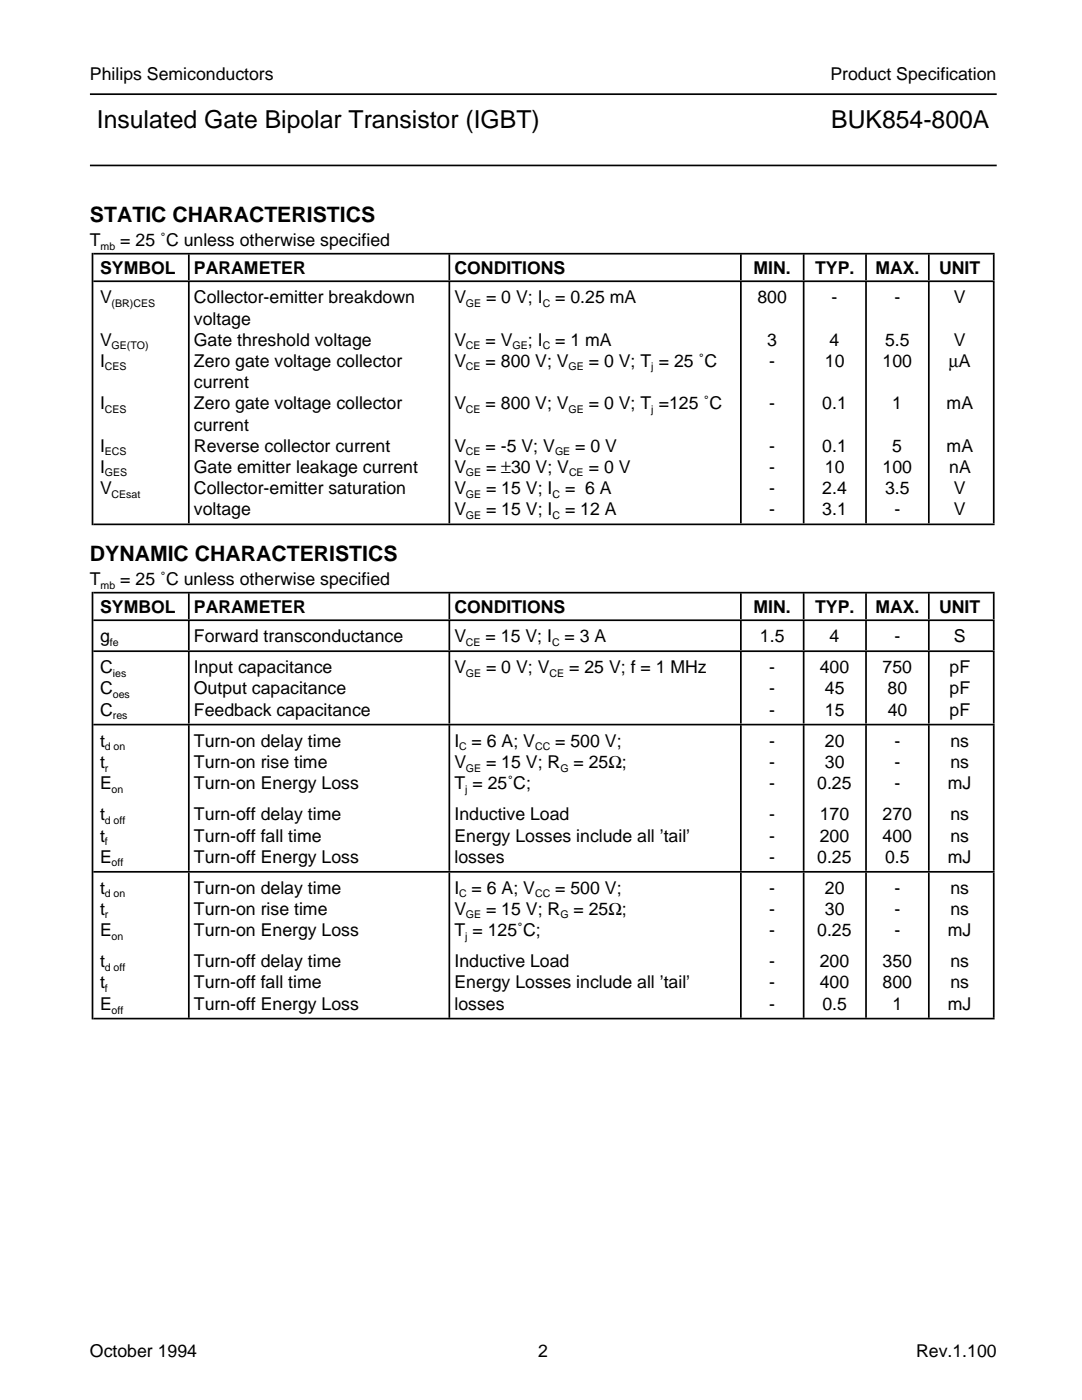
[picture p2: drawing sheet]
<svg xmlns="http://www.w3.org/2000/svg" width="216mm" height="279mm" viewBox="0 0 216 279" stroke-linecap="round" stroke-linejoin="round" font-family="sans-serif">
<defs><g id="words">
<g font-size="4.9">
<text x="19.3" y="25.5">Insulated Gate Bipolar Transistor (IGBT)</text>
<text x="165.9" y="25.5">BUK854-800A</text>
</g>
<g font-size="4.2">
<text x="17.9" y="44.4">STATIC CHARACTERISTICS</text>
<text x="17.9" y="112">DYNAMIC CHARACTERISTICS</text>
</g>
<g font-size="3.5">
<text x="17.9" y="16">Philips Semiconductors</text>
<text x="165.7" y="16">Product Specification</text>
<text x="17.9" y="49.2">T</text>
<text x="24" y="49.2">= 25 ˚C unless otherwise specified</text>
<text x="20" y="54.7">SYMBOL</text>
<text x="38.7" y="54.7">PARAMETER</text>
<text x="90.7" y="54.7">CONDITIONS</text>
<text x="150.4" y="54.7">MIN.</text>
<text x="162.6" y="54.7">TYP.</text>
<text x="174.7" y="54.7">MAX.</text>
<text x="187.4" y="54.7">UNIT</text>
<text x="20" y="60.5">V</text>
<text x="38.7" y="64.8">voltage</text>
<text x="38.7" y="60.5">Collector-emitter breakdown</text>
<text x="90.7" y="60.5">V</text>
<text x="97" y="60.5">= 0 V; I</text>
<text x="110.8" y="60.5">= 0.25 mA</text>
<text x="151.1" y="60.5">800</text>
<text x="165.9" y="60.5">-</text>
<text x="178.5" y="60.5">-</text>
<text x="190.3" y="60.5">V</text>
<text x="20" y="69">V</text>
<text x="38.7" y="69">Gate threshold voltage</text>
<text x="90.7" y="69">V</text>
<text x="96.9" y="69">= V</text>
<text x="105.3" y="69">; I</text>
<text x="110.8" y="69">= 1 mA</text>
<text x="153.1" y="69">3</text>
<text x="165.5" y="69">4</text>
<text x="176.6" y="69">5.5</text>
<text x="190.3" y="69">V</text>
<text x="20" y="73.2">I</text>
<text x="38.7" y="73.2">Zero gate voltage collector</text>
<text x="38.7" y="77.5">current</text>
<text x="90.7" y="73.2">V</text>
<text x="96.9" y="73.2">= 800 V; V</text>
<text x="117.5" y="73.2">= 0 V; T = 25 ˚C</text>
<text x="153.5" y="73.2">-</text>
<text x="164.6" y="73.2">10</text>
<text x="176.1" y="73.2">100</text>
<text x="189.3" y="73.2">µA</text>
<text x="20" y="81.7">I</text>
<text x="38.7" y="81.7">Zero gate voltage collector</text>
<text x="90.7" y="81.7">V</text>
<text x="96.9" y="81.7">= 800 V; V</text>
<text x="117.5" y="81.7">= 0 V; T =125 ˚C</text>
<text x="153.5" y="81.7">-</text>
<text x="164.1" y="81.7">0.1</text>
<text x="178.1" y="81.7">1</text>
<text x="188.9" y="81.7">mA</text>
<text x="38.7" y="85.9">current</text>
<text x="20" y="90.2">I</text>
<text x="20" y="94.4">I</text>
<text x="38.7" y="90.2">Reverse collector current</text>
<text x="38.7" y="94.4">Gate emitter leakage current</text>
<text x="90.7" y="90.2">V</text>
<text x="90.7" y="94.4">V</text>
<text x="96.9" y="90.2">= -5 V; V</text>
<text x="97" y="94.4">= ±30 V; V</text>
<text x="114.8" y="90.2">= 0 V</text>
<text x="117.5" y="94.4">= 0 V</text>
<text x="153.5" y="90.2">-</text>
<text x="153.5" y="94.4">-</text>
<text x="164.1" y="90.2">0.1</text>
<text x="164.6" y="94.4">10</text>
<text x="176.1" y="94.4">100</text>
<text x="178.1" y="90.2">5</text>
<text x="188.9" y="90.2">mA</text>
<text x="189.4" y="94.4">nA</text>
<text x="20" y="98.6">V</text>
<text x="38.7" y="98.6">Collector-emitter saturation</text>
<text x="90.7" y="98.6">V</text>
<text x="97" y="98.6">= 15 V; I</text>
<text x="112.7" y="98.6">= 6 A</text>
<text x="153.5" y="98.6">-</text>
<text x="164.1" y="98.6">2.4</text>
<text x="176.6" y="98.6">3.5</text>
<text x="190.3" y="98.6">V</text>
<text x="38.7" y="102.9">voltage</text>
<text x="90.7" y="102.9">V</text>
<text x="97" y="102.9">= 15 V; I</text>
<text x="112.7" y="102.9">= 12 A</text>
<text x="153.5" y="102.9">-</text>
<text x="164.1" y="102.9">3.1</text>
<text x="178.5" y="102.9">-</text>
<text x="190.3" y="102.9">V</text>
<text x="17.9" y="116.8">T</text>
<text x="24" y="116.8">= 25 ˚C unless otherwise specified</text>
<text x="20" y="122.3">SYMBOL</text>
<text x="38.7" y="122.3">PARAMETER</text>
<text x="90.7" y="122.3">CONDITIONS</text>
<text x="150.4" y="122.3">MIN.</text>
<text x="162.6" y="122.3">TYP.</text>
<text x="174.7" y="122.3">MAX.</text>
<text x="187.4" y="122.3">UNIT</text>
<text x="20" y="128.2">g</text>
<text x="38.7" y="128.2">Forward transconductance</text>
<text x="90.7" y="128.2">V</text>
<text x="96.9" y="128.2">= 15 V; I</text>
<text x="112.7" y="128.2">= 3 A</text>
<text x="151.6" y="128.2">1.5</text>
<text x="165.5" y="128.2">4</text>
<text x="178.5" y="128.2">-</text>
<text x="190.3" y="128.2">S</text>
<text x="20" y="134.4">C</text>
<text x="38.7" y="134.4">Input capacitance</text>
<text x="90.7" y="134.4">V</text>
<text x="97" y="134.4">= 0 V; V</text>
<text x="113.6" y="134.4">= 25 V; f = 1 MHz</text>
<text x="153.5" y="134.4">-</text>
<text x="163.6" y="134.4">400</text>
<text x="176.1" y="134.4">750</text>
<text x="189.5" y="134.4">pF</text>
<text x="20" y="142.8">C</text>
<text x="20" y="138.6">C</text>
<text x="38.7" y="138.6">Output capacitance</text>
<text x="38.7" y="142.8">Feedback capacitance</text>
<text x="153.5" y="138.6">-</text>
<text x="153.5" y="142.8">-</text>
<text x="164.6" y="138.6">45</text>
<text x="164.6" y="142.8">15</text>
<text x="177.1" y="138.6">80</text>
<text x="177.1" y="142.8">40</text>
<text x="189.5" y="138.6">pF</text>
<text x="189.5" y="142.8">pF</text>
<text x="20" y="149">t</text>
<text x="38.7" y="149">Turn-on delay time</text>
<text x="90.7" y="149">I = 6 A; V</text>
<text x="110.8" y="149">= 500 V;</text>
<text x="153.5" y="149">-</text>
<text x="164.6" y="149">20</text>
<text x="178.5" y="149">-</text>
<text x="189.7" y="149">ns</text>
<text x="20" y="153.2">t</text>
<text x="38.7" y="153.2">Turn-on rise time</text>
<text x="90.7" y="153.2">V</text>
<text x="97" y="153.2">= 15 V; R</text>
<text x="114.4" y="153.2">= 25Ω;</text>
<text x="153.5" y="153.2">-</text>
<text x="164.6" y="153.2">30</text>
<text x="178.5" y="153.2">-</text>
<text x="189.7" y="153.2">ns</text>
<text x="20" y="157.5">E</text>
<text x="38.7" y="157.5">Turn-on Energy Loss</text>
<text x="90.7" y="157.5">T = 25˚C;</text>
<text x="153.5" y="157.5">-</text>
<text x="163.1" y="157.5">0.25</text>
<text x="178.5" y="157.5">-</text>
<text x="189.1" y="157.5">mJ</text>
<text x="20" y="168">t</text>
<text x="20" y="163.7">t</text>
<text x="38.7" y="163.7">Turn-off delay time</text>
<text x="38.7" y="168">Turn-off fall time</text>
<text x="90.7" y="163.7">Inductive Load</text>
<text x="90.7" y="168">Energy Losses include all ’tail’</text>
<text x="153.5" y="163.7">-</text>
<text x="153.5" y="168">-</text>
<text x="163.6" y="163.7">170</text>
<text x="163.6" y="168">200</text>
<text x="176.1" y="163.7">270</text>
<text x="176.1" y="168">400</text>
<text x="189.7" y="163.7">ns</text>
<text x="189.7" y="168">ns</text>
<text x="20" y="172.2">E</text>
<text x="38.7" y="172.2">Turn-off Energy Loss</text>
<text x="90.7" y="172.2">losses</text>
<text x="153.5" y="172.2">-</text>
<text x="163.1" y="172.2">0.25</text>
<text x="176.6" y="172.2">0.5</text>
<text x="189.1" y="172.2">mJ</text>
<text x="20" y="178.4">t</text>
<text x="38.7" y="178.4">Turn-on delay time</text>
<text x="90.7" y="178.4">I = 6 A; V</text>
<text x="110.8" y="178.4">= 500 V;</text>
<text x="153.5" y="178.4">-</text>
<text x="164.6" y="178.4">20</text>
<text x="178.5" y="178.4">-</text>
<text x="189.7" y="178.4">ns</text>
<text x="20" y="182.6">t</text>
<text x="38.7" y="182.6">Turn-on rise time</text>
<text x="90.7" y="182.6">V</text>
<text x="97" y="182.6">= 15 V; R</text>
<text x="114.4" y="182.6">= 25Ω;</text>
<text x="153.5" y="182.6">-</text>
<text x="164.6" y="182.6">30</text>
<text x="178.5" y="182.6">-</text>
<text x="189.7" y="182.6">ns</text>
<text x="20" y="186.9">E</text>
<text x="38.7" y="186.9">Turn-on Energy Loss</text>
<text x="90.7" y="186.9">T = 125˚C;</text>
<text x="153.5" y="186.9">-</text>
<text x="163.1" y="186.9">0.25</text>
<text x="178.5" y="186.9">-</text>
<text x="189.1" y="186.9">mJ</text>
<text x="20" y="197.3">t</text>
<text x="20" y="193">t</text>
<text x="38.7" y="193">Turn-off delay time</text>
<text x="38.7" y="197.3">Turn-off fall time</text>
<text x="90.7" y="193">Inductive Load</text>
<text x="90.7" y="197.3">Energy Losses include all ’tail’</text>
<text x="153.5" y="193">-</text>
<text x="153.5" y="197.3">-</text>
<text x="163.6" y="193">200</text>
<text x="163.6" y="197.3">400</text>
<text x="176.1" y="193">350</text>
<text x="176.1" y="197.3">800</text>
<text x="189.7" y="193">ns</text>
<text x="189.7" y="197.3">ns</text>
<text x="20" y="201.5">E</text>
<text x="38.7" y="201.5">Turn-off Energy Loss</text>
<text x="90.7" y="201.5">losses</text>
<text x="153.5" y="201.5">-</text>
<text x="164.1" y="201.5">0.5</text>
<text x="178.1" y="201.5">1</text>
<text x="189.1" y="201.5">mJ</text>
<text x="17.9" y="270.8">October 1994</text>
<text x="107.4" y="270.8">2</text>
<text x="182.8" y="270.8">Rev.1.100</text>
</g>
<g font-size="2.1">
<text x="20.1" y="49.9">mb</text>
<text x="22.3" y="61.2">(BR)CES</text>
<text x="93" y="61.2">GE</text>
<text x="108.3" y="61.2">C</text>
<text x="22.3" y="69.7">GE(TO)</text>
<text x="93" y="69.7">CE</text>
<text x="102.3" y="69.7">GE</text>
<text x="108.3" y="69.7">C</text>
<text x="20.9" y="73.9">CES</text>
<text x="93" y="73.9">CE</text>
<text x="113.5" y="73.9">GE</text>
<text x="130" y="73.9">j</text>
<text x="20.9" y="82.4">CES</text>
<text x="93" y="82.4">CE</text>
<text x="113.5" y="82.4">GE</text>
<text x="130" y="82.4">j</text>
<text x="20.9" y="90.8">ECS</text>
<text x="20.9" y="95.1">GES</text>
<text x="93" y="90.8">CE</text>
<text x="93" y="95.1">GE</text>
<text x="110.7" y="90.8">GE</text>
<text x="113.5" y="95.1">CE</text>
<text x="22.3" y="99.3">CEsat</text>
<text x="93" y="99.3">GE</text>
<text x="110.2" y="99.3">C</text>
<text x="93" y="103.5">GE</text>
<text x="110.2" y="103.5">C</text>
<text x="20.1" y="117.5">mb</text>
<text x="21.9" y="128.9">fe</text>
<text x="93" y="128.9">CE</text>
<text x="110.2" y="128.9">C</text>
<text x="22.5" y="135">ies</text>
<text x="93" y="135">GE</text>
<text x="109.6" y="135">CE</text>
<text x="22.5" y="139.3">oes</text>
<text x="22.5" y="143.5">res</text>
<text x="20.9" y="149.8">d on</text>
<text x="91.6" y="149.8">C</text>
<text x="106.8" y="149.8">CC</text>
<text x="20.9" y="154">r</text>
<text x="93" y="154">GE</text>
<text x="111.8" y="154">G</text>
<text x="22.3" y="158.2">on</text>
<text x="92.8" y="158.2">j</text>
<text x="20.9" y="164.4">d off</text>
<text x="20.9" y="168.7">f</text>
<text x="22.3" y="172.9">off</text>
<text x="20.9" y="179.1">d on</text>
<text x="91.6" y="179.1">C</text>
<text x="106.8" y="179.1">CC</text>
<text x="20.9" y="183.3">r</text>
<text x="93" y="183.3">GE</text>
<text x="111.8" y="183.3">G</text>
<text x="22.3" y="187.5">on</text>
<text x="92.8" y="187.5">j</text>
<text x="20.9" y="193.8">d off</text>
<text x="20.9" y="198">f</text>
<text x="22.3" y="202.3">off</text>
</g>
</g></defs>
<path d="M17.9 18.8h181M17.9 33h181M18.6 56.1h179.9M18.6 50.6h179.9M18.6 118.3h179.9M18.6 104.6h179.9M18.6 130h179.9M18.6 123.8h179.9M18.6 144.6h179.9M18.6 174h179.9M18.6 203.3h179.9" fill="none" stroke="#000" stroke-width=".34"/>
<g fill="none" stroke="#000" stroke-width="29" stroke-linecap="butt">
<path d="M37.5 159.3h.3M89.5 159.3h.3M147.7 159.3h.3M160.2 159.3h.3M172.6 159.3h.4M185.2 159.3h.3M198.1 159.3h.4M37.5 188.6h.3M89.5 188.6h.3M147.7 188.6h.3M160.2 188.6h.3M172.6 188.6h.4"/>
<path d="M185.2 188.6h.3M198.1 188.6h.4"/>
</g>
<path d="M37.5 137.2h.3M89.5 137.2h.3M147.7 137.2h.3M160.2 137.2h.3M172.6 137.2h.4M185.2 137.2h.3M198.1 137.2h.4" fill="none" stroke="#000" stroke-width="14.3" stroke-linecap="butt"/>
<path d="M37.5 126.8h.3M89.5 126.8h.3M147.7 126.8h.3M160.2 126.8h.3M172.6 126.8h.4M185.2 126.8h.3M198.1 126.8h.4" fill="none" stroke="#000" stroke-width="5.8" stroke-linecap="butt"/>
<g fill="none" stroke="#000" stroke-width="5.2" stroke-linecap="butt">
<path d="M37.5 53.3h.3M89.5 53.3h.3M147.7 53.3h.3M160.2 53.3h.3M172.6 53.3h.4M185.2 53.3h.3M198.1 53.3h.4M37.5 121h.3M89.5 121h.3M147.7 121h.3M160.2 121h.3M172.6 121h.4"/>
<path d="M185.2 121h.3M198.1 121h.4"/>
</g>
<path d="M18.3 160.8h.3" fill="none" stroke="#000" stroke-width="85.3" stroke-linecap="butt"/>
<path d="M37.5 80.3h.3M89.5 80.3h.3M147.7 80.3h.3M160.2 80.3h.3M172.6 80.3h.4M185.2 80.3h.3M198.1 80.3h.4" fill="none" stroke="#000" stroke-width="48.2" stroke-linecap="butt"/>
<path d="M18.3 77.6h.3" fill="none" stroke="#000" stroke-width="54.4" stroke-linecap="butt"/>
<use href="#words"/>
</svg>
